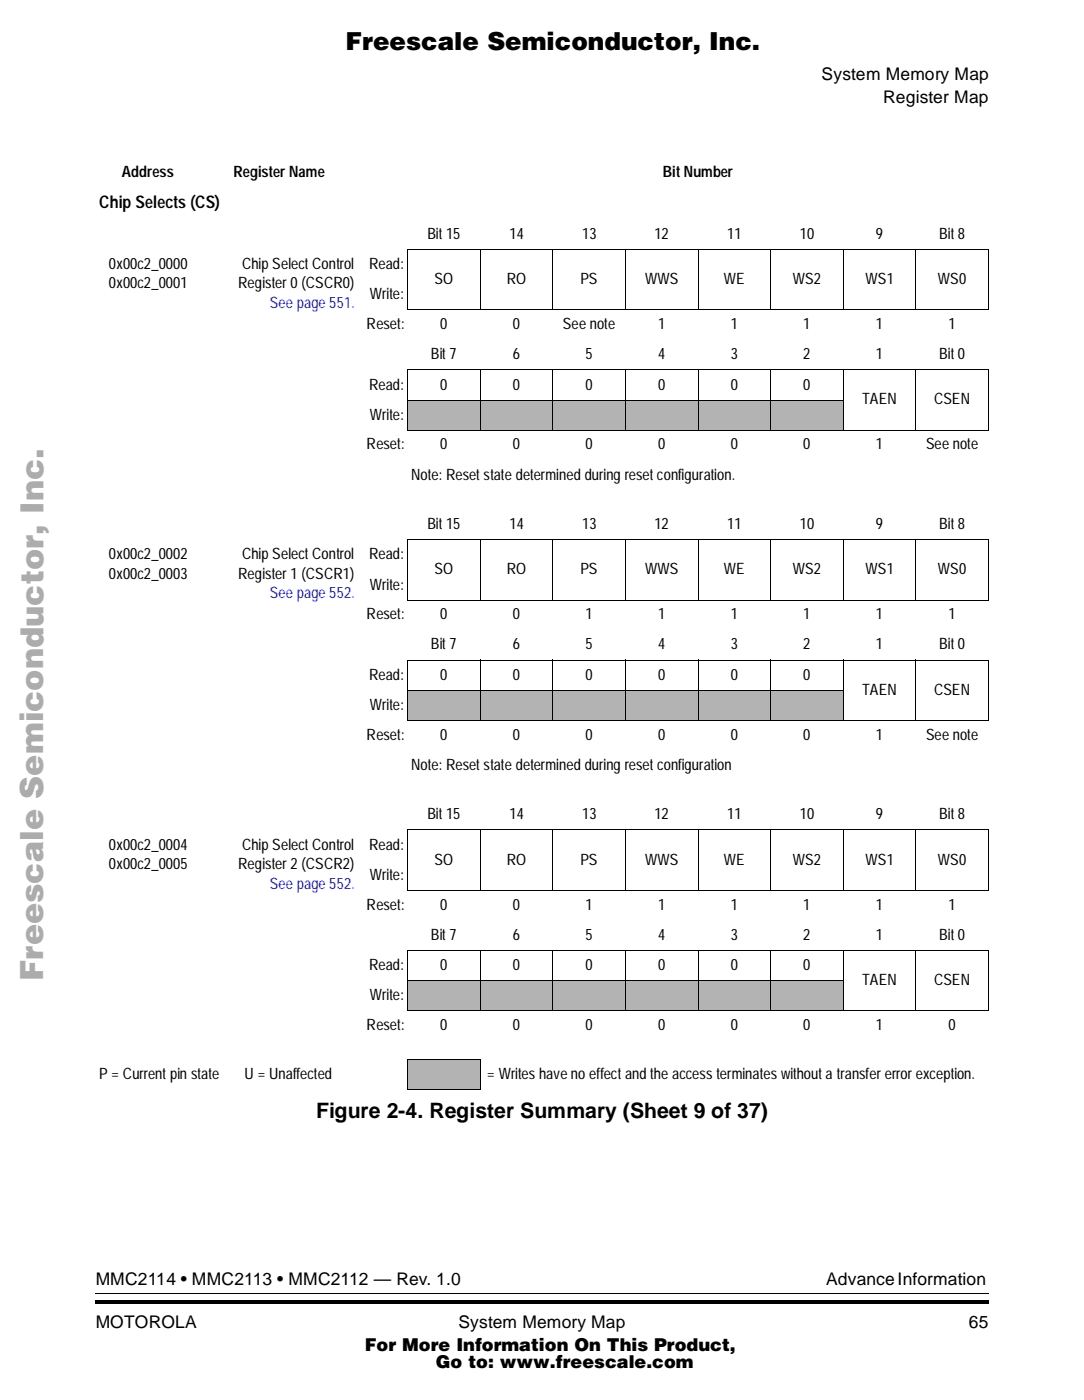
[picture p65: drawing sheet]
<svg xmlns="http://www.w3.org/2000/svg" width="216mm" height="279mm" viewBox="0 0 216 279" stroke-linecap="round" stroke-linejoin="round" font-family="sans-serif">
<defs><g id="words">
<text font-size="6.4" fill="#acacac" x="8.6" y="195.5" transform="rotate(-90 8.6 195.5)">Freescale Semiconductor, Inc...</text>
<text font-size="4.9" x="68.8" y="9.9">Freescale Semiconductor, Inc.</text>
<text font-size="4.2" x="62.9" y="222.9">Figure 2-4. Register Summary (Sheet 9 of 37)</text>
<g font-size="3.5">
<text x="163.6" y="16">System Memory Map</text>
<text x="175.9" y="20.6">Register Map</text>
<text x="19.8" y="41.5">Chip Selects (CS)</text>
<text x="19.1" y="256">MMC2114 • MMC2113 • MMC2112 — Rev. 1.0</text>
<text x="164.5" y="256">Advance Information</text>
<text x="19.1" y="264.7">MOTOROLA</text>
<text x="72.7" y="269.2">For More Information On This Product,</text>
<text x="91.3" y="264.7">System Memory Map</text>
<text x="193" y="264.7">65</text>
<text x="86.8" y="272.8">Go to: www.freescale.com</text>
</g>
<g font-size="3.1">
<text x="24.2" y="35.3">Address</text>
<text x="46.5" y="35.3">Register Name</text>
<text x="132" y="35.3">Bit Number</text>
<text x="85.1" y="47.7">Bit 15</text>
<text x="101.5" y="47.7">14</text>
<text x="115.9" y="47.7">13</text>
<text x="130.3" y="47.7">12</text>
<text x="144.8" y="47.7">11</text>
<text x="159.3" y="47.7">10</text>
<text x="174.5" y="47.7">9</text>
<text x="187.1" y="47.7">Bit 8</text>
<text x="21.7" y="53.6">0x00c2_0000</text>
<text x="48.2" y="53.6">Chip Select Control</text>
<text x="73.5" y="53.6">Read:</text>
<text x="21.7" y="57.5">0x00c2_0001</text>
<text x="47.4" y="57.5">Register 0 (CSCR0)</text>
<text x="73.7" y="59.6">Write:</text>
<text x="86.6" y="56.6">SO</text>
<text x="101" y="56.6">RO</text>
<text x="115.6" y="56.6">PS</text>
<text x="128.5" y="56.6">WWS</text>
<text x="144.1" y="56.6">WE</text>
<text x="157.9" y="56.6">WS2</text>
<text x="172.4" y="56.6">WS1</text>
<text x="186.8" y="56.6">WS0</text>
<text x="73" y="65.6">Reset:</text>
<text x="87.7" y="65.6">0</text>
<text x="102.1" y="65.6">0</text>
<text x="112.1" y="65.6">See note</text>
<text x="131.1" y="65.6">1</text>
<text x="145.6" y="65.6">1</text>
<text x="160" y="65.6">1</text>
<text x="174.4" y="65.6">1</text>
<text x="188.9" y="65.6">1</text>
<text x="85.8" y="71.6">Bit 7</text>
<text x="102.1" y="71.6">6</text>
<text x="116.6" y="71.6">5</text>
<text x="131.1" y="71.6">4</text>
<text x="145.6" y="71.6">3</text>
<text x="160" y="71.6">2</text>
<text x="174.4" y="71.6">1</text>
<text x="187.1" y="71.6">Bit 0</text>
<text x="73.5" y="77.6">Read:</text>
<text x="87.7" y="77.6">0</text>
<text x="102.1" y="77.6">0</text>
<text x="116.6" y="77.6">0</text>
<text x="131.1" y="77.6">0</text>
<text x="145.6" y="77.6">0</text>
<text x="160" y="77.6">0</text>
<text x="73.7" y="83.6">Write:</text>
<text x="171.7" y="80.6">TAEN</text>
<text x="186" y="80.6">CSEN</text>
<text x="73" y="89.6">Reset:</text>
<text x="87.7" y="89.6">0</text>
<text x="102.1" y="89.6">0</text>
<text x="116.6" y="89.6">0</text>
<text x="131.1" y="89.6">0</text>
<text x="145.6" y="89.6">0</text>
<text x="160" y="89.6">0</text>
<text x="174.4" y="89.6">1</text>
<text x="184.4" y="89.6">See note</text>
<text x="81.9" y="95.6">Note: Reset state determined during reset configuration.</text>
<text x="85.1" y="105.5">Bit 15</text>
<text x="101.5" y="105.5">14</text>
<text x="115.9" y="105.5">13</text>
<text x="130.3" y="105.5">12</text>
<text x="144.8" y="105.5">11</text>
<text x="159.3" y="105.5">10</text>
<text x="174.5" y="105.5">9</text>
<text x="187.1" y="105.5">Bit 8</text>
<text x="21.7" y="111.5">0x00c2_0002</text>
<text x="48.2" y="111.5">Chip Select Control</text>
<text x="73.5" y="111.5">Read:</text>
<text x="21.7" y="115.4">0x00c2_0003</text>
<text x="47.4" y="115.4">Register 1 (CSCR1)</text>
<text x="73.7" y="117.5">Write:</text>
<text x="86.6" y="114.5">SO</text>
<text x="101" y="114.5">RO</text>
<text x="115.6" y="114.5">PS</text>
<text x="128.5" y="114.5">WWS</text>
<text x="144.1" y="114.5">WE</text>
<text x="157.9" y="114.5">WS2</text>
<text x="172.4" y="114.5">WS1</text>
<text x="186.8" y="114.5">WS0</text>
<text x="73" y="123.4">Reset:</text>
<text x="87.7" y="123.4">0</text>
<text x="102.1" y="123.4">0</text>
<text x="116.6" y="123.4">1</text>
<text x="131.1" y="123.4">1</text>
<text x="145.6" y="123.4">1</text>
<text x="160" y="123.4">1</text>
<text x="174.4" y="123.4">1</text>
<text x="188.9" y="123.4">1</text>
<text x="85.8" y="129.5">Bit 7</text>
<text x="102.1" y="129.5">6</text>
<text x="116.6" y="129.5">5</text>
<text x="131.1" y="129.5">4</text>
<text x="145.6" y="129.5">3</text>
<text x="160" y="129.5">2</text>
<text x="174.4" y="129.5">1</text>
<text x="187.1" y="129.5">Bit 0</text>
<text x="73.5" y="135.5">Read:</text>
<text x="87.7" y="135.5">0</text>
<text x="102.1" y="135.5">0</text>
<text x="116.6" y="135.5">0</text>
<text x="131.1" y="135.5">0</text>
<text x="145.6" y="135.5">0</text>
<text x="160" y="135.5">0</text>
<text x="73.7" y="141.5">Write:</text>
<text x="171.7" y="138.5">TAEN</text>
<text x="186" y="138.5">CSEN</text>
<text x="73" y="147.5">Reset:</text>
<text x="87.7" y="147.5">0</text>
<text x="102.1" y="147.5">0</text>
<text x="116.6" y="147.5">0</text>
<text x="131.1" y="147.5">0</text>
<text x="145.6" y="147.5">0</text>
<text x="160" y="147.5">0</text>
<text x="174.4" y="147.5">1</text>
<text x="184.4" y="147.5">See note</text>
<text x="81.9" y="153.5">Note: Reset state determined during reset configuration</text>
<text x="85.1" y="163.3">Bit 15</text>
<text x="101.5" y="163.3">14</text>
<text x="115.9" y="163.3">13</text>
<text x="130.3" y="163.3">12</text>
<text x="144.8" y="163.3">11</text>
<text x="159.3" y="163.3">10</text>
<text x="174.5" y="163.3">9</text>
<text x="187.1" y="163.3">Bit 8</text>
<text x="21.7" y="169.3">0x00c2_0004</text>
<text x="21.7" y="173.2">0x00c2_0005</text>
<text x="47.4" y="173.2">Register 2 (CSCR2)</text>
<text x="48.2" y="169.3">Chip Select Control</text>
<text x="73.5" y="169.3">Read:</text>
<text x="86.6" y="172.4">SO</text>
<text x="101" y="172.4">RO</text>
<text x="115.6" y="172.4">PS</text>
<text x="128.5" y="172.4">WWS</text>
<text x="144.1" y="172.4">WE</text>
<text x="157.9" y="172.4">WS2</text>
<text x="172.4" y="172.4">WS1</text>
<text x="186.8" y="172.4">WS0</text>
<text x="73.7" y="175.3">Write:</text>
<text x="73" y="181.4">Reset:</text>
<text x="87.7" y="181.4">0</text>
<text x="102.1" y="181.4">0</text>
<text x="116.6" y="181.4">1</text>
<text x="131.1" y="181.4">1</text>
<text x="145.6" y="181.4">1</text>
<text x="160" y="181.4">1</text>
<text x="174.4" y="181.4">1</text>
<text x="188.9" y="181.4">1</text>
<text x="85.8" y="187.4">Bit 7</text>
<text x="102.1" y="187.4">6</text>
<text x="116.6" y="187.4">5</text>
<text x="131.1" y="187.4">4</text>
<text x="145.6" y="187.4">3</text>
<text x="160" y="187.4">2</text>
<text x="174.4" y="187.4">1</text>
<text x="187.1" y="187.4">Bit 0</text>
<text x="73.5" y="193.4">Read:</text>
<text x="87.7" y="193.4">0</text>
<text x="102.1" y="193.4">0</text>
<text x="116.6" y="193.4">0</text>
<text x="131.1" y="193.4">0</text>
<text x="145.6" y="193.4">0</text>
<text x="160" y="193.4">0</text>
<text x="171.7" y="196.3">TAEN</text>
<text x="186" y="196.3">CSEN</text>
<text x="73.7" y="199.3">Write:</text>
<text x="73" y="205.3">Reset:</text>
<text x="87.7" y="205.3">0</text>
<text x="102.1" y="205.3">0</text>
<text x="116.6" y="205.3">0</text>
<text x="131.1" y="205.3">0</text>
<text x="145.6" y="205.3">0</text>
<text x="160" y="205.3">0</text>
<text x="174.4" y="205.3">1</text>
<text x="188.9" y="205.3">0</text>
<text x="19.8" y="215.1">P = Current pin state</text>
<text x="48.7" y="215.1">U = Unaffected</text>
<text x="97.1" y="215.1">= Writes have no effect and the access terminates without a transfer error exception.</text>
</g>
<g font-size="3.1" fill="#00f">
<text x="53.7" y="61.4">See page 551.</text>
<text x="53.7" y="119.2">See page 552.</text>
<text x="53.7" y="177.1">See page 552.</text>
</g>
</g></defs>
<path d="M19 257.7l.1 .2zM19 259.1l.1 .7zM19.1 259.1h177.8v.7h-177.8zM196.9 257.7v.2zM196.9 259.1v.7z" fill="#000"/>
<path d="M19.1 257.8h177.8" fill="none" stroke="#000" stroke-width=".2"/>
<path d="M203.2 13.6h6.3v248.9h-6.3z" fill="#fff"/>
<g fill="#b3b3b3">
<path d="M81.2 79.8h14.3v5.9h-14.3z"/>
<path d="M95.6 79.8h14.4v5.9h-14.4z"/>
<path d="M110.1 79.8h14.4v5.9h-14.4z"/>
<path d="M124.6 79.8h14.4v5.9h-14.4z"/>
<path d="M139.1 79.8h14.3v5.9h-14.3z"/>
<path d="M153.5 79.8h14.3v5.9h-14.3z"/>
<path d="M81.2 137.6h14.3v5.9h-14.3z"/>
<path d="M95.6 137.6h14.4v5.9h-14.4z"/>
<path d="M110.1 137.6h14.4v5.9h-14.4z"/>
<path d="M124.6 137.6h14.4v5.9h-14.4z"/>
<path d="M139.1 137.6h14.3v5.9h-14.3z"/>
<path d="M153.5 137.6h14.3v5.9h-14.3z"/>
<path d="M81.2 195.5h14.3v5.8h-14.3z"/>
<path d="M95.6 195.5h14.4v5.8h-14.4z"/>
<path d="M110.1 195.5h14.4v5.8h-14.4z"/>
<path d="M124.6 195.5h14.4v5.8h-14.4z"/>
<path d="M139.1 195.5h14.3v5.8h-14.3z"/>
<path d="M153.5 195.5h14.3v5.8h-14.3z"/>
<path d="M81.2 211.2h14.3v6h-14.3z"/>
</g>
<g fill="none" stroke="#000" stroke-width=".2">
<path d="M81.1 49.8h115.9M81.2 49.9v11.7M95.6 49.7v12.1M110.1 49.7v12.1M124.6 49.7v12.1M139.1 49.7v12.1M153.5 49.7v12.1M167.9 49.7v12.1M182.4 49.7v12.1M196.9 49.9v11.7M81.1 61.7h115.9M81.1 73.7h115.9"/>
<path d="M81.1 79.8h86.9M81.2 73.8v11.9M95.6 73.7v12.1M110.1 73.7v12.1M124.6 73.7v12.1M139.1 73.7v12.1M153.5 73.7v12.1M167.9 73.7v12.1M182.4 73.7v12.1M196.9 73.8v11.9M81.1 85.8h115.9M81.1 107.6h115.9"/>
<path d="M81.1 119.6h115.9M81.2 107.7v11.8M95.6 107.5v12.2M110.1 107.5v12.2M124.6 107.5v12.2M139.1 107.5v12.2M153.5 107.5v12.2M167.9 107.5v12.2M182.4 107.5v12.2M196.9 107.7v11.8M81.1 131.6h115.9M81.1 137.6h86.9"/>
<path d="M81.2 131.7v11.8M95.6 131.5v12.2M110.1 131.5v12.2M124.6 131.5v12.2M139.1 131.5v12.2M153.5 131.5v12.2M167.9 131.5v12.2M182.4 131.5v12.2M196.9 131.7v11.8M81.1 143.6h115.9M81.1 165.4h115.9M81.1 177.5h115.9"/>
<path d="M81.2 165.5v11.9M95.6 165.4v12.1M110.1 165.4v12.1M124.6 165.4v12.1M139.1 165.4v12.1M153.5 165.4v12.1M167.9 165.4v12.1M182.4 165.4v12.1M196.9 165.5v11.9M81.1 189.5h115.9M81.1 195.5h86.9M81.2 189.6v11.7"/>
<path d="M95.6 189.4v12.1M110.1 189.4v12.1M124.6 189.4v12.1M139.1 189.4v12.1M153.5 189.4v12.1M167.9 189.4v12.1M182.4 189.4v12.1M196.9 189.6v11.7M81.1 201.4h115.9M81.1 211.2h14.6M81.1 217.3h14.6M81.2 211.3v5.9"/>
<path d="M95.6 211.3v5.9"/>
</g>
<use href="#words"/>
</svg>
